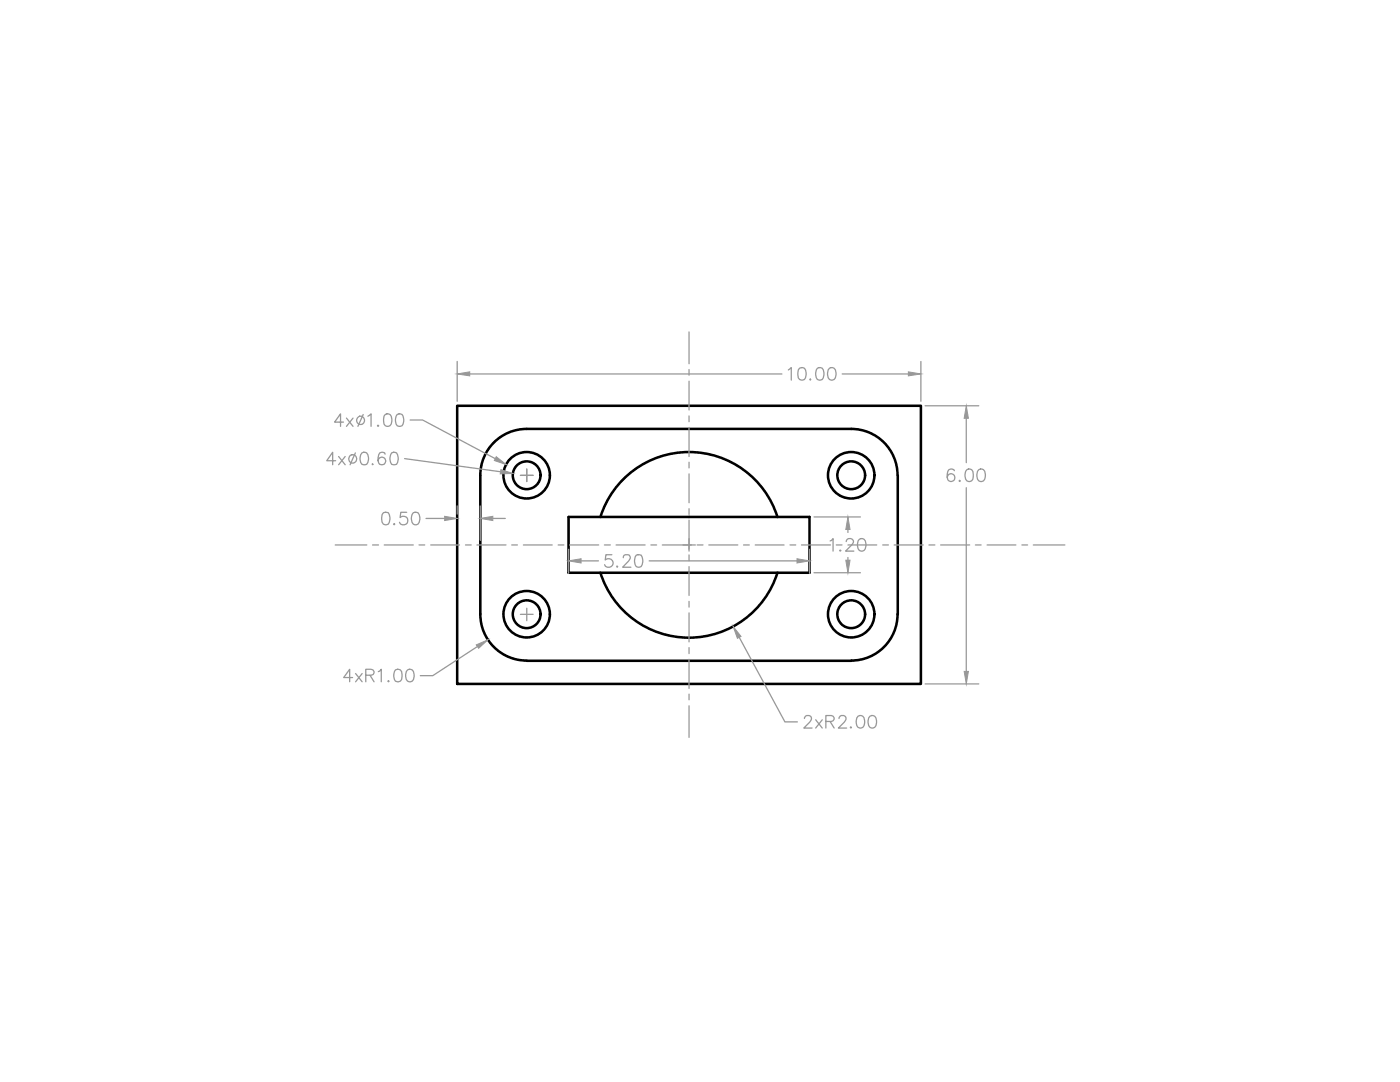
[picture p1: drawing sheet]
<svg xmlns="http://www.w3.org/2000/svg" width="279mm" height="216mm" viewBox="0 0 279 216" stroke-linecap="round" stroke-linejoin="round" font-family="sans-serif">
<!-- layer: 0 -->
<g fill="none" stroke="#000" stroke-width=".51">
<path d="M91.2 81h92.6v55.5h-92.6zM179.1 94.8a9.2 9.2 0 0 0-9.2-9.2h-64.8a9.2 9.2 0 0 0-9.2 9.2v27.8a9.2 9.2 0 0 0 9.2 9.2M179.2 94.9v27.7M113.5 103.2h48.1v11.1h-48.1zM119.8 103.2a18.5 18.5 0 0 1 17.7-13 18.5 18.5 0 0 1 17.7 13M119.8 114.3a18.5 18.5 0 0 0 17.7 12.9 18.5 18.5 0 0 0 17.7-12.9M105.1 131.9h64.8M179.1 122.6a9.2 9.2 0 0 1-9.2 9.2"/>
<circle cx="105.1" cy="94.8" r="4.6"/>
<circle cx="105.1" cy="94.8" r="2.77"/>
<circle cx="169.9" cy="94.8" r="4.6"/>
<circle cx="169.9" cy="94.8" r="2.77"/>
<circle cx="105.1" cy="122.6" r="4.6"/>
<circle cx="105.1" cy="122.6" r="2.77"/>
<circle cx="169.9" cy="122.6" r="4.6"/>
<circle cx="169.9" cy="122.6" r="2.77"/>
</g>
<!-- layer: dim -->
<g fill="none" stroke="#989898" stroke-width=".25">
<path d="M91.2 72.1v8M93.7 74.6h62.4M157.3 73.8l.6-.5v2.5M159.6 73.5a.8 .8 0 0 1 1.2 .3 2.08 2.08 0 0 1-.3 1.9 .85 .85 0 0 1-1.2-.3 2.28 2.28 0 0 1 .3-1.9zM161.7 75.6l-.1 .1 .1 .1 .1-.1M163.1 73.5a.8 .8 0 0 1 1.2 .3 2.08 2.08 0 0 1-.2 1.9 .8 .8 0 0 1-1.2-.3 2.08 2.08 0 0 1 .2-1.9zM165.5 73.5a.8 .8 0 0 1 1.2 .3 1.94 1.94 0 0 1-.2 1.9 .8 .8 0 0 1-1.2-.3 1.94 1.94 0 0 1 .2-1.9zM168.1 74.6h13.2M183.8 72.1v8M67 91.9h-1.8l1.2-1.7v2.5M67.6 91.1l1.3 1.6M68.6 84.2h-1.8l1.2-1.6v2.5"/>
<path d="M68.9 91.1l-1.3 1.6M69.1 83.4l1.4 1.7M70.5 83.4l-1.4 1.7M70.9 90.4l-1 2.3M72.2 90.4a.78 .78 0 0 1 1.2 .3 1.97 1.97 0 0 1-.2 2 .86 .86 0 0 1-1.2-.4 1.97 1.97 0 0 1 .2-1.9zM72.5 82.7l-1.1 2.4M73.4 83l.7-.4v2.5M74.4 92.5l-.1 .2h.2M75.5 84.8l-.2 .1 .2 .2 .1-.2M76.8 90.6a.7 .7 0 0 0-1-.2 2.06 2.06 0 0 0 0 2.3 .77 .77 0 0 0 1.1-.4 .77 .77 0 0 0-.5-1 .77 .77 0 0 0-.9 .6M76.9 82.7a.8 .8 0 0 1 1.2 .3 1.94 1.94 0 0 1-.3 1.9 .8 .8 0 0 1-1.2-.3 2.28 2.28 0 0 1 .3-1.9zM78.2 90.4a.78 .78 0 0 1 1.1 .3 2.12 2.12 0 0 1-.2 2 .86 .86 0 0 1-1.2-.4 2.12 2.12 0 0 1 .3-1.9z"/>
<path d="M79.3 82.7a.8 .8 0 0 1 1.1 .3 2.08 2.08 0 0 1-.2 1.9 .8 .8 0 0 1-1.1-.3 2.08 2.08 0 0 1 .2-1.9zM80.7 91.5l19.2 2.6M81.8 83.8h2.5l14.5 7.7M103.9 94.9h2.5M105.1 93.6v2.5M184.6 81h10.7M190.5 93.9a.73 .73 0 0 0-.7-.3 .73 .73 0 0 0-.6 .5 1.84 1.84 0 0 0 .2 1.9 .77 .77 0 0 0 1.1-.4 .77 .77 0 0 0-.5-1 .77 .77 0 0 0-1 .6M191.5 95.8l-.1 .2 .1 .1 .2-.1M192.8 83.5v8.8M192.8 97.3v36.7M193 93.7a.8 .8 0 0 1 1.2 .4 2.28 2.28 0 0 1-.3 1.9 .8 .8 0 0 1-1.2-.4 1.94 1.94 0 0 1 .3-1.9zM195.3 93.7a.8 .8 0 0 1 1.2 .4 1.94 1.94 0 0 1-.2 1.9 .8 .8 0 0 1-1.2-.4 1.94 1.94 0 0 1 .2-1.9z"/>
<path d="M76.5 102.3a.86 .86 0 0 1 1.2 .4 2.12 2.12 0 0 1-.2 1.9 .83 .83 0 0 1-1.2-.4 2.33 2.33 0 0 1 .2-1.9zM78.7 104.5l-.2 .1 .2 .1 .1-.1M81.2 102.2h-1.2l-.1 1.1a.87 .87 0 0 1 1.3 0 .87 .87 0 0 1-.2 1.3 .87 .87 0 0 1-1.3-.4M82.5 102.3a.86 .86 0 0 1 1.2 .4 1.97 1.97 0 0 1-.3 1.9 .78 .78 0 0 1-1.2-.4 1.97 1.97 0 0 1 .3-1.9zM85 103.4h3.7M91.2 101v1.6M95.9 101v6.9M98.4 103.4h2.5M113.5 109.6v4.8M116 111.9h3.4M122.1 110.7h-1.2l-.1 1a.89 .89 0 0 1 1.3 0 .89 .89 0 0 1-.1 1.4 .89 .89 0 0 1-1.3-.4M123.2 112.9v.3l.1-.1"/>
<path d="M124.4 111.3a.5 .5 0 0 1 .5-.6h.4a.58 .58 0 0 1 .4 .9l-1.4 1.6h1.6M127 110.8a.86 .86 0 0 1 1.2 .4 2.12 2.12 0 0 1-.3 1.9 .78 .78 0 0 1-1.1-.4 2.12 2.12 0 0 1 .2-1.9zM129.6 111.9h29.5M136.3 108.7h2.5M137.5 107.5v2.5M161.6 109.6v4.8M162.4 103.2h9.3M162.4 114.3h9.3M165.7 107.9l.6-.4v2.5M167.7 109.8h-.1l.1 .2 .1-.2M168.9 108.1l.2-.5a.8 .8 0 0 1 1.2 .3v.3l-.4 .6-1.1 1.2h1.6M169.2 105.6v.6"/>
<path d="M169.2 111.2v.6M171.5 107.6a.8 .8 0 0 1 1.2 .3 1.94 1.94 0 0 1-.3 1.9 .8 .8 0 0 1-1.1-.3 1.94 1.94 0 0 1 .2-1.9zM70.4 135.2h-1.8l1.2-1.7v2.5M71 134.4l1.3 1.6M72.3 134.4l-1.3 1.6M73 134.7l1.4-.1a.59 .59 0 0 0 0-.9l-1.4-.2v2.5M73.8 134.7l.8 1.3M75.5 134l.6-.5v2.5M77.5 135.8l-.1 .1 .1 .1 .2-.1M78.9 133.7a.85 .85 0 0 1 1.3 .3 2.28 2.28 0 0 1-.3 1.9 .8 .8 0 0 1-1.2-.3 2.08 2.08 0 0 1 .2-1.9zM81.3 133.7a.8 .8 0 0 1 1.2 .3 1.94 1.94 0 0 1-.2 1.9 .8 .8 0 0 1-1.2-.3 1.94 1.94 0 0 1 .2-1.9zM95.3 129l-8.9 5.8h-2.5"/>
<path d="M103.9 122.6h2.5M105.1 121.4v2.5M147.5 127.2l9.1 16.8h2.5M184.6 136.5h10.7M160.5 143.4l.3-.5a.8 .8 0 0 1 1.1 .1 .85 .85 0 0 1-.3 1.1l-1.2 1.2h1.7M162.8 143.6l1.3 1.7M164.1 143.6l-1.3 1.7M164.8 144l1.5-.2a.59 .59 0 0 0 0-.9l-1.5-.1v2.5M165.7 144l.8 1.3M167.4 143.4l.3-.5a.8 .8 0 0 1 1.1 .1 .85 .85 0 0 1-.3 1.1l-1.2 1.2h1.7M169.8 145l-.1 .1 .1 .2 .1-.2M171.3 142.9a.8 .8 0 0 1 1.1 .3 1.94 1.94 0 0 1-.2 1.9 .8 .8 0 0 1-1.2-.3 1.94 1.94 0 0 1 .3-1.9z"/>
<path d="M173.6 142.9a.8 .8 0 0 1 1.2 .3 1.94 1.94 0 0 1-.2 1.9 .8 .8 0 0 1-1.2-.3 1.94 1.94 0 0 1 .2-1.9z"/>
<circle cx="70.4" cy="91.6" r=".83"/>
<circle cx="72" cy="83.9" r=".83"/>
</g>
<g fill="#989898" stroke="#989898" stroke-width=".2">
<path d="M91.2 74.6l2.5-.4v.8z"/>
<path d="M181.3 74.2l2.5 .4-2.5 .4z"/>
<path d="M192.4 134h.9l-.5 2.5z"/>
<path d="M192.8 81l.5 2.5h-.9z"/>
<path d="M95.1 128.7l2.3-1-1.9 1.7z"/>
<path d="M95.9 103.4l2.5-.4v.9z"/>
<path d="M88.7 103l2.5 .4-2.5 .5z"/>
<path d="M99 91.1l2 1.6-2.3-.8z"/>
<path d="M100 93.7l2.4 .8-2.6 .1z"/>
<path d="M146.3 125l1.6 2-.7 .4z"/>
<path d="M113.5 111.9l2.5-.4v.8z"/>
<path d="M159.1 111.5l2.5 .4-2.5 .4z"/>
<path d="M169.2 103.2l.4 2.4h-.8z"/>
<path d="M168.8 111.8h.8l-.4 2.5z"/>
</g>
<!-- layer: new -->
<g fill="none" stroke="#989898" stroke-width=".25">
<path d="M137.5 66.2v6.4M137.5 73.7v1.2M137.5 76.1v5.7M137.5 83v1.1M137.5 85.3v5.8M137.5 92.2v1.2M137.5 94.6v5.7M66.9 108.7h6.3M74.4 108.7h1.1M76.7 108.7h5.8M83.6 108.7h1.2M86 108.7h5.7"/>
<path d="M92.9 108.7h1.1M95.2 108.7h5.8M102.1 108.7h1.2M104.5 108.7h5.7M111.4 108.7h1.1M113.7 108.7h5.8M120.6 108.7h1.2M123 108.7h5.7M129.9 108.7h1.1M132.2 108.7h5.8M137.5 101.5v1.1M137.5 103.8v5.8"/>
<path d="M137.5 110.7v1.2M137.5 113.1v5.7M139.1 108.7h1.2M141.4 108.7h5.8M148.4 108.7h1.1M150.7 108.7h5.8M157.7 108.7h1.1M159.9 108.7h5.8M166.9 108.7h1.1M169.2 108.7h5.8M176.2 108.7h1.1M178.4 108.7h5.8"/>
<path d="M185.4 108.7h1.2M187.7 108.7h5.8M194.7 108.7h1.1M197 108.7h5.7M203.9 108.7h1.2M206.2 108.7h6.3M137.5 120v1.1M137.5 122.3v5.8M137.5 129.2v1.2M137.5 131.6v5.8M137.5 138.5v1.1M137.5 140.8v6.3"/>
</g>
</svg>
